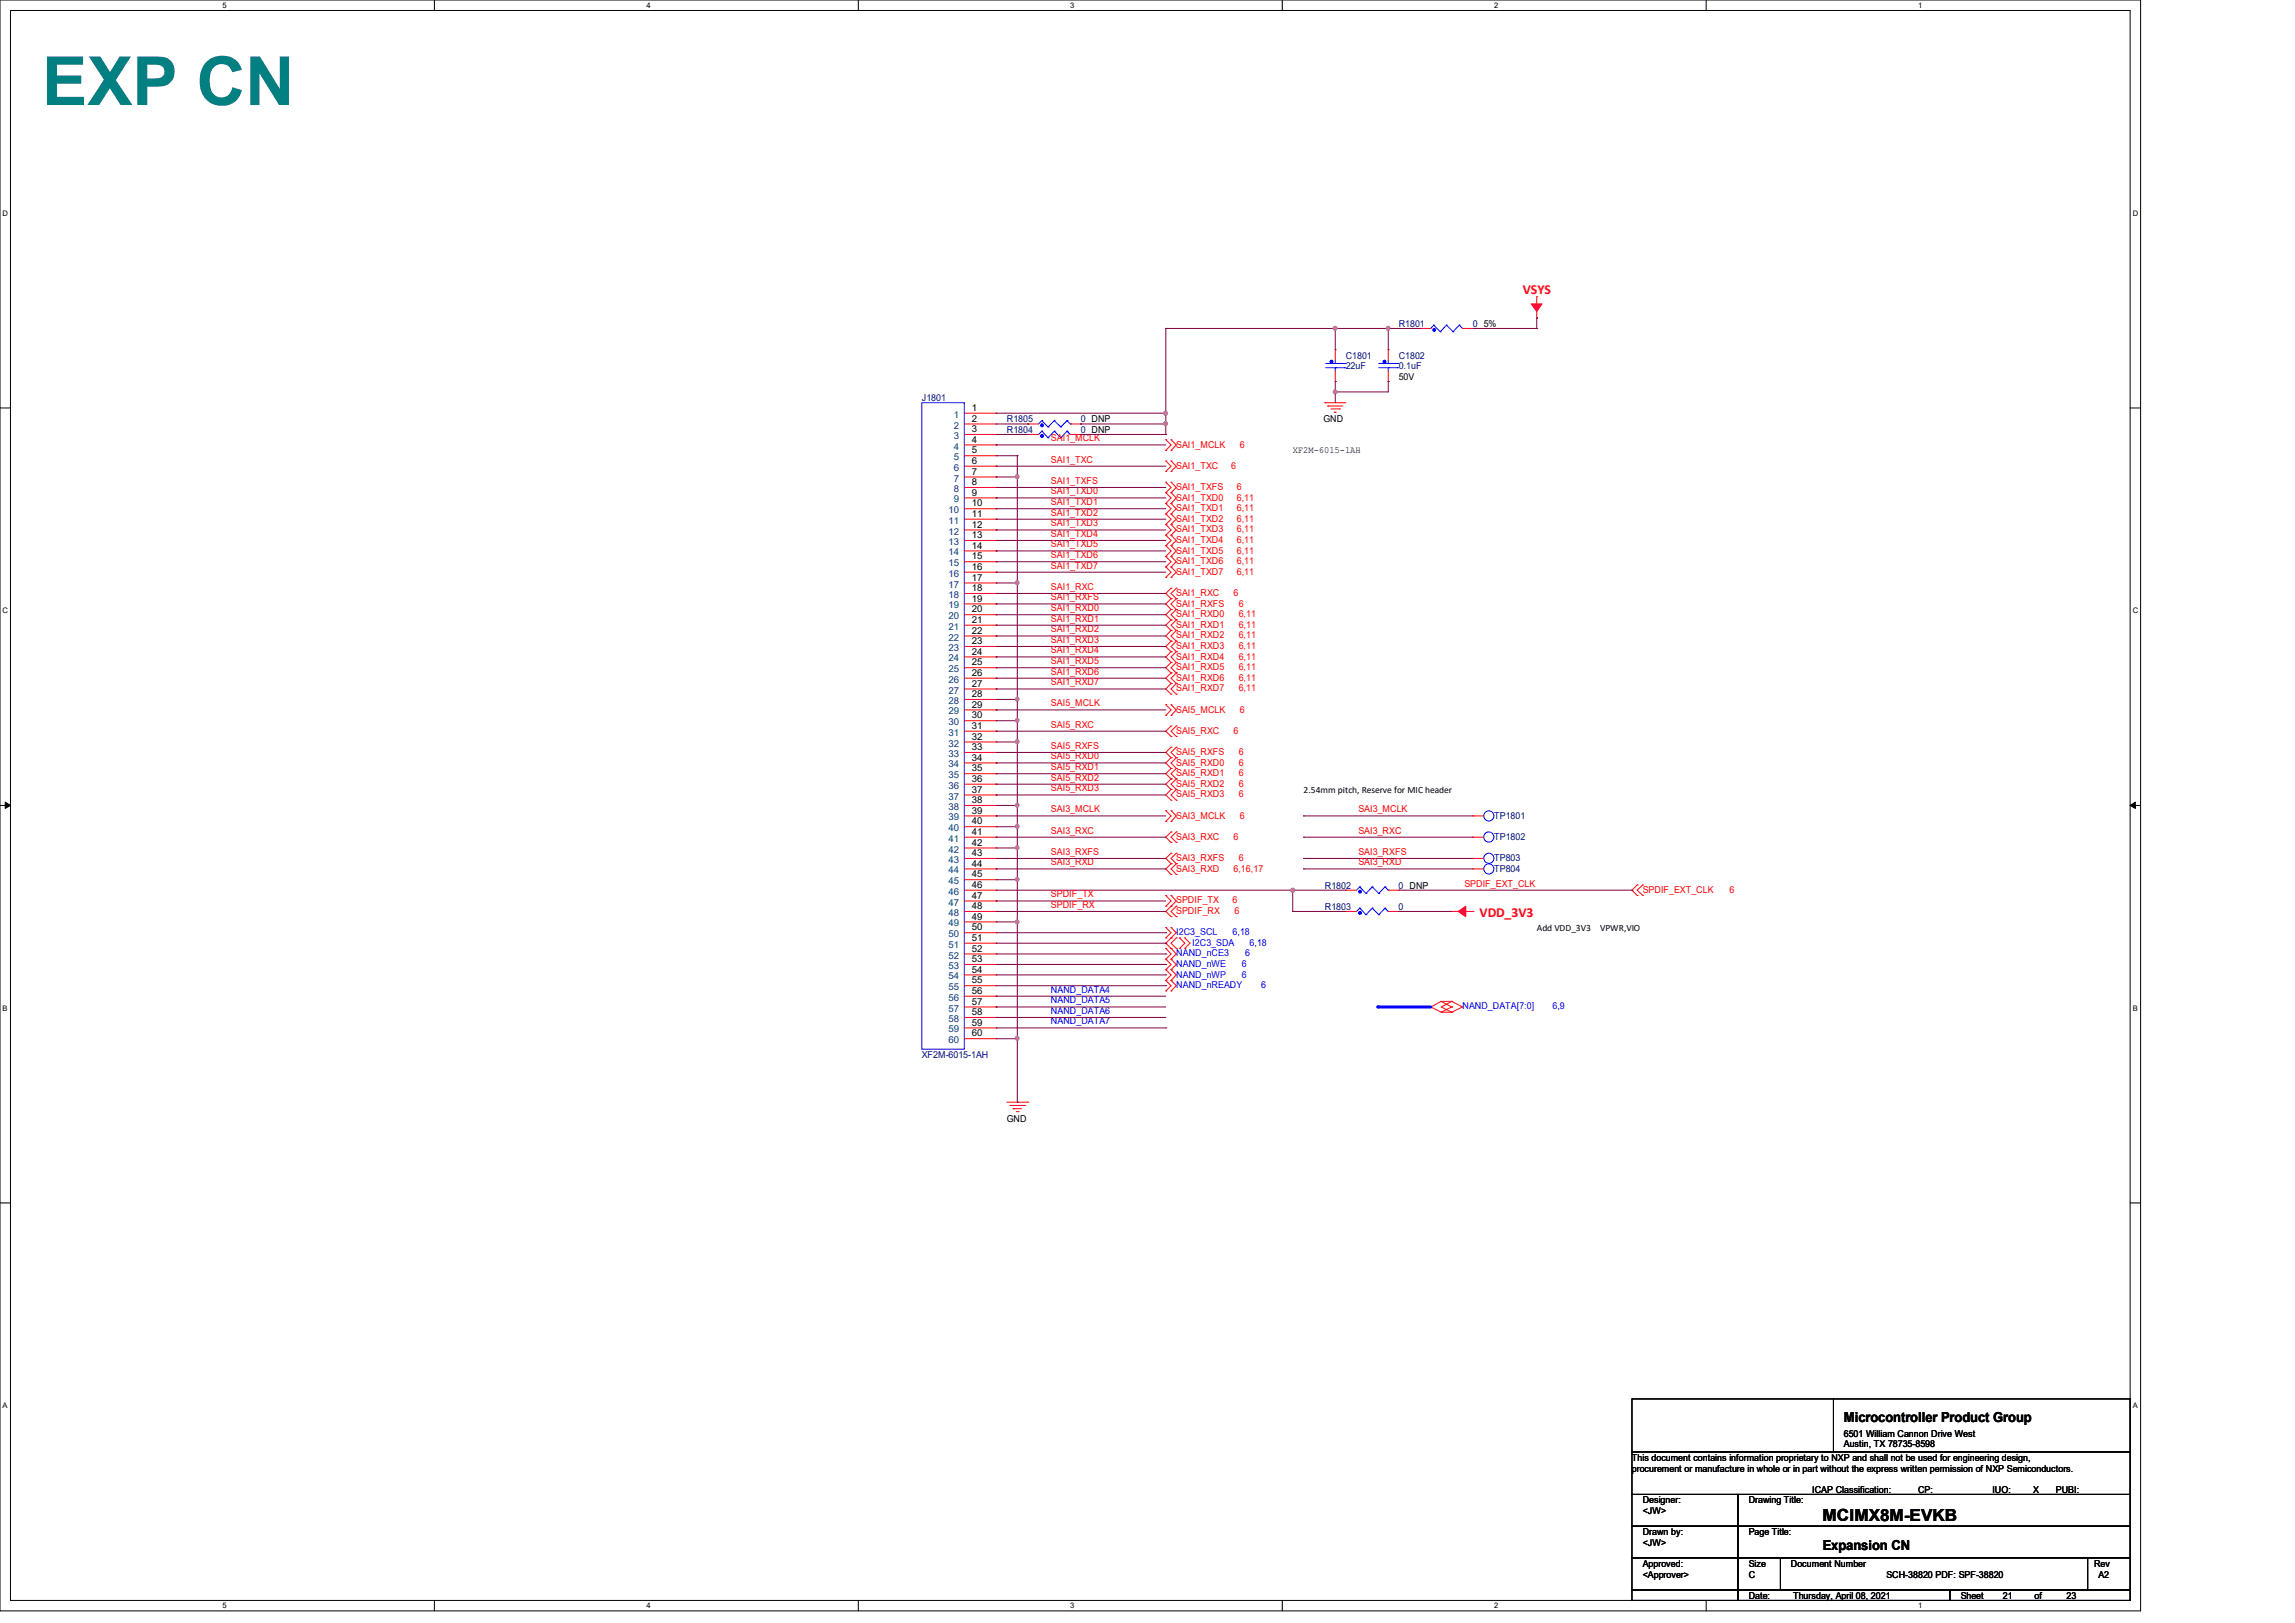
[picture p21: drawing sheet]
<svg xmlns="http://www.w3.org/2000/svg" width="297mm" height="210mm" viewBox="0 0 297 210" stroke-linecap="round" stroke-linejoin="round" font-family="sans-serif">
<defs><g id="words">
<text font-size="8.8" fill="#008080" x="5.5" y="13.6">EXP CN</text>
<text font-size="2.2" x="235.9" y="196.8">MCIMX8M-EVKB</text>
<g font-size="1.8" fill="#f00">
<text x="197.1" y="38">VSYS</text>
<text x="191.5" y="118.7">VDD_3V3</text>
</g>
<g font-size="1.8">
<text x="238.6" y="184.1">Microcontroller Product Group</text>
<text x="235.9" y="200.5">Expansion CN</text>
</g>
<g font-size="1.2" fill="#000080">
<text x="174.2" y="46.4">C1801</text>
<text x="174.2" y="47.8">22uF</text>
<text x="181" y="42.3">R1801</text>
<text x="181" y="46.4">C1802</text>
<text x="181" y="47.8">0.1uF</text>
<text x="190.6" y="42.3">0</text>
<text x="119.3" y="51.9">J1801</text>
<text x="130.3" y="54.6">R1805</text>
<text x="130.3" y="56">R1804</text>
<text x="139.9" y="54.6">0 DNP</text>
<text x="139.9" y="56">0 DNP</text>
<text x="193.4" y="105.9">TP1801</text>
<text x="193.4" y="112.8">TP804</text>
<text x="193.4" y="111.4">TP803</text>
<text x="193.4" y="108.7">TP1802</text>
<text x="171.4" y="115">R1802</text>
<text x="171.4" y="117.7">R1803</text>
<text x="181" y="115">0 DNP</text>
<text x="181" y="117.7">0</text>
<text x="119.3" y="136.9">XF2M-6015-1AH</text>
</g>
<g font-size="1.2">
<text x="192" y="42.3">5%</text>
<text x="125.8" y="53.2">1</text>
<text x="181" y="49.1">50V</text>
<text x="125.8" y="54.6">2</text>
<text x="125.8" y="55.9">3</text>
<text x="125.8" y="57.3">4</text>
<text x="125.8" y="58.7">5</text>
<text x="167.3" y="58.6">XF2M-6015-1AH</text>
<text x="171.3" y="54.6">GND</text>
<text x="125.8" y="60">6</text>
<text x="125.8" y="61.4">7</text>
<text x="125.8" y="62.8">8</text>
<text x="125.8" y="64.1">9</text>
<text x="125.8" y="65.5">10</text>
<text x="125.8" y="66.9">11</text>
<text x="125.8" y="68.3">12</text>
<text x="125.8" y="69.6">13</text>
<text x="125.8" y="71">14</text>
<text x="125.8" y="72.4">15</text>
<text x="125.8" y="73.7">16</text>
<text x="125.8" y="75.1">17</text>
<text x="125.8" y="76.5">18</text>
<text x="125.8" y="77.9">19</text>
<text x="125.8" y="79.2">20</text>
<text x="125.8" y="80.6">21</text>
<text x="125.8" y="82">22</text>
<text x="125.8" y="83.4">23</text>
<text x="125.8" y="84.7">24</text>
<text x="125.8" y="86.1">25</text>
<text x="125.8" y="87.5">26</text>
<text x="125.8" y="88.9">27</text>
<text x="125.8" y="90.2">28</text>
<text x="125.8" y="91.6">29</text>
<text x="125.8" y="93">30</text>
<text x="125.8" y="94.3">31</text>
<text x="125.8" y="95.7">32</text>
<text x="125.8" y="97.1">33</text>
<text x="125.8" y="98.4">34</text>
<text x="125.8" y="99.8">35</text>
<text x="125.8" y="101.2">36</text>
<text x="125.8" y="102.6">37</text>
<text x="125.8" y="103.9">38</text>
<text x="125.8" y="105.3">39</text>
<text x="125.8" y="106.7">40</text>
<text x="168.7" y="102.7">2.54mm pitch, Reserve for MIC header</text>
<text x="125.8" y="108">41</text>
<text x="125.8" y="109.4">42</text>
<text x="125.8" y="110.8">43</text>
<text x="125.8" y="112.1">44</text>
<text x="125.8" y="113.5">45</text>
<text x="125.8" y="114.9">46</text>
<text x="125.8" y="116.3">47</text>
<text x="125.8" y="117.6">48</text>
<text x="125.8" y="119">49</text>
<text x="125.8" y="120.4">50</text>
<text x="125.8" y="121.7">51</text>
<text x="125.8" y="123.1">52</text>
<text x="125.8" y="124.5">53</text>
<text x="125.8" y="125.9">54</text>
<text x="198.9" y="120.5">Add VDD_3V3</text>
<text x="207.1" y="120.5">VPWR,VIO</text>
<text x="125.8" y="127.3">55</text>
<text x="125.8" y="128.6">56</text>
<text x="125.8" y="130">57</text>
<text x="125.8" y="131.4">58</text>
<text x="125.8" y="132.7">59</text>
<text x="125.8" y="134.1">60</text>
<text x="130.3" y="145.2">GND</text>
<text x="211.2" y="189">This document contains information proprietary to NXP and shall not be used for engineering design,</text>
<text x="211.2" y="190.4">procurement or manufacture in whole or in part without the express written permission of NXP Semiconductors.</text>
<text x="238.6" y="186">6501 William Cannon Drive West</text>
<text x="238.6" y="187.3">Austin, TX 78735-8598</text>
<text x="212.6" y="194.5">Designer:</text>
<text x="212.6" y="195.9">&lt;JW&gt;</text>
<text x="226.3" y="194.5">Drawing Title:</text>
<text x="234.5" y="193.2">ICAP Classification:</text>
<text x="248.2" y="193.2">CP:</text>
<text x="251.7" y="193.2">___</text>
<text x="257.8" y="193.2">IUO:</text>
<text x="262.5" y="193.2">_X_</text>
<text x="266.1" y="193.2">PUBI:</text>
<text x="270.2" y="193.2">___</text>
<text x="212.6" y="198.6">Drawn by:</text>
<text x="212.6" y="202.7">Approved:</text>
<text x="212.6" y="200">&lt;JW&gt;</text>
<text x="226.3" y="202.7">Size</text>
<text x="226.3" y="198.6">Page Title:</text>
<text x="231.8" y="202.7">Document Number</text>
<text x="271" y="202.7">Rev</text>
<text x="212.6" y="204.1">&lt;Approver&gt;</text>
<text x="226.3" y="206.9">Date:</text>
<text x="226.3" y="204.1">C</text>
<text x="232.1" y="206.9">Thursday, April 08, 2021</text>
<text x="244.1" y="204.1">SCH-38820 PDF: SPF-38820</text>
<text x="253.7" y="206.9">Sheet</text>
<text x="259.2" y="206.9">21</text>
<text x="263.3" y="206.9">of</text>
<text x="267.5" y="206.9">23</text>
<text x="271.6" y="204.1">A2</text>
</g>
<g font-size="1.2" fill="#004080">
<text x="123.4" y="54.1">1</text>
<text x="123.4" y="55.5">2</text>
<text x="123.4" y="56.8">3</text>
<text x="123.4" y="58.2">4</text>
<text x="123.4" y="59.6">5</text>
<text x="123.4" y="60.9">6</text>
<text x="123.4" y="62.3">7</text>
<text x="123.4" y="63.7">8</text>
<text x="123.4" y="65">9</text>
<text x="122.8" y="66.4">10</text>
<text x="122.8" y="67.8">11</text>
<text x="122.8" y="69.2">12</text>
<text x="122.8" y="70.5">13</text>
<text x="122.8" y="71.9">14</text>
<text x="122.8" y="73.3">15</text>
<text x="122.8" y="74.6">16</text>
<text x="122.8" y="76">17</text>
<text x="122.8" y="77.4">18</text>
<text x="122.8" y="78.7">19</text>
<text x="122.8" y="80.1">20</text>
<text x="122.8" y="81.5">21</text>
<text x="122.8" y="82.9">22</text>
<text x="122.8" y="84.2">23</text>
<text x="122.8" y="85.6">24</text>
<text x="122.8" y="87">25</text>
<text x="122.8" y="88.3">26</text>
<text x="122.8" y="89.7">27</text>
<text x="122.8" y="91.1">28</text>
<text x="122.8" y="92.5">29</text>
<text x="122.8" y="93.9">30</text>
<text x="122.8" y="95.2">31</text>
<text x="122.8" y="96.6">32</text>
<text x="122.8" y="98">33</text>
<text x="122.8" y="99.3">34</text>
<text x="122.8" y="100.7">35</text>
<text x="122.8" y="102.1">36</text>
<text x="122.8" y="103.5">37</text>
<text x="122.8" y="104.8">38</text>
<text x="122.8" y="106.2">39</text>
<text x="122.8" y="107.6">40</text>
<text x="122.8" y="108.9">41</text>
<text x="122.8" y="110.3">42</text>
<text x="122.8" y="111.7">43</text>
<text x="122.8" y="113">44</text>
<text x="122.8" y="114.4">45</text>
<text x="122.8" y="115.8">46</text>
<text x="122.8" y="117.2">47</text>
<text x="122.8" y="118.5">48</text>
<text x="122.8" y="119.9">49</text>
<text x="122.8" y="121.3">50</text>
<text x="122.8" y="122.6">51</text>
<text x="122.8" y="124">52</text>
<text x="122.8" y="125.4">53</text>
<text x="122.8" y="126.7">54</text>
<text x="122.8" y="128.1">55</text>
<text x="122.8" y="129.5">56</text>
<text x="122.8" y="130.9">57</text>
<text x="122.8" y="132.2">58</text>
<text x="122.8" y="133.6">59</text>
<text x="122.8" y="135">60</text>
</g>
<g font-size="1.2" fill="#f00">
<text x="136" y="59.9">SAI1_TXC</text>
<text x="136" y="57.1">SAI1_MCLK</text>
<text x="152.2" y="57.9">SAI1_MCLK</text>
<text x="160.4" y="57.9">6</text>
<text x="136" y="64">SAI1_TXD0</text>
<text x="136" y="65.4">SAI1_TXD1</text>
<text x="136" y="62.6">SAI1_TXFS</text>
<text x="152.2" y="64.8">SAI1_TXD0</text>
<text x="152.2" y="60.7">SAI1_TXC</text>
<text x="152.2" y="63.4">SAI1_TXFS</text>
<text x="159.3" y="60.7">6</text>
<text x="160.1" y="64.8">6,11</text>
<text x="160.1" y="63.4">6</text>
<text x="136" y="66.7">SAI1_TXD2</text>
<text x="136" y="68.1">SAI1_TXD3</text>
<text x="136" y="69.5">SAI1_TXD4</text>
<text x="136" y="70.8">SAI1_TXD5</text>
<text x="152.2" y="66.1">SAI1_TXD1</text>
<text x="152.2" y="67.5">SAI1_TXD2</text>
<text x="152.2" y="68.9">SAI1_TXD3</text>
<text x="152.2" y="70.3">SAI1_TXD4</text>
<text x="152.2" y="71.6">SAI1_TXD5</text>
<text x="160.1" y="66.1">6,11</text>
<text x="160.1" y="67.5">6,11</text>
<text x="160.1" y="68.9">6,11</text>
<text x="160.1" y="70.3">6,11</text>
<text x="160.1" y="71.6">6,11</text>
<text x="136" y="72.2">SAI1_TXD6</text>
<text x="136" y="73.6">SAI1_TXD7</text>
<text x="136" y="76.3">SAI1_RXC</text>
<text x="136" y="77.7">SAI1_RXFS</text>
<text x="152.2" y="73">SAI1_TXD6</text>
<text x="152.2" y="74.4">SAI1_TXD7</text>
<text x="152.2" y="77.1">SAI1_RXC</text>
<text x="159.6" y="77.1">6</text>
<text x="160.1" y="73">6,11</text>
<text x="160.1" y="74.4">6,11</text>
<text x="136" y="79.1">SAI1_RXD0</text>
<text x="136" y="81.8">SAI1_RXD2</text>
<text x="136" y="83.2">SAI1_RXD3</text>
<text x="136" y="80.4">SAI1_RXD1</text>
<text x="152.2" y="79.8">SAI1_RXD0</text>
<text x="152.2" y="81.2">SAI1_RXD1</text>
<text x="152.2" y="82.6">SAI1_RXD2</text>
<text x="152.2" y="84">SAI1_RXD3</text>
<text x="152.2" y="78.5">SAI1_RXFS</text>
<text x="160.3" y="79.8">6,11</text>
<text x="160.3" y="81.2">6,11</text>
<text x="160.3" y="82.6">6,11</text>
<text x="160.3" y="84">6,11</text>
<text x="160.3" y="78.5">6</text>
<text x="136" y="84.5">SAI1_RXD4</text>
<text x="136" y="85.9">SAI1_RXD5</text>
<text x="136" y="87.3">SAI1_RXD6</text>
<text x="136" y="88.7">SAI1_RXD7</text>
<text x="152.2" y="85.3">SAI1_RXD4</text>
<text x="152.2" y="86.7">SAI1_RXD5</text>
<text x="152.2" y="88.1">SAI1_RXD6</text>
<text x="152.2" y="89.4">SAI1_RXD7</text>
<text x="160.3" y="85.3">6,11</text>
<text x="160.3" y="86.7">6,11</text>
<text x="160.3" y="88.1">6,11</text>
<text x="160.3" y="89.4">6,11</text>
<text x="136" y="91.4">SAI5_MCLK</text>
<text x="136" y="94.1">SAI5_RXC</text>
<text x="152.2" y="92.2">SAI5_MCLK</text>
<text x="152.2" y="95">SAI5_RXC</text>
<text x="159.6" y="95">6</text>
<text x="160.4" y="92.2">6</text>
<text x="136" y="99.7">SAI5_RXD1</text>
<text x="136" y="101">SAI5_RXD2</text>
<text x="136" y="98.3">SAI5_RXD0</text>
<text x="136" y="96.9">SAI5_RXFS</text>
<text x="152.2" y="99.1">SAI5_RXD0</text>
<text x="152.2" y="100.4">SAI5_RXD1</text>
<text x="152.2" y="101.8">SAI5_RXD2</text>
<text x="152.2" y="97.7">SAI5_RXFS</text>
<text x="160.3" y="99.1">6</text>
<text x="160.3" y="100.4">6</text>
<text x="160.3" y="101.8">6</text>
<text x="160.3" y="97.7">6</text>
<text x="136" y="105.1">SAI3_MCLK</text>
<text x="136" y="102.4">SAI5_RXD3</text>
<text x="136" y="107.9">SAI3_RXC</text>
<text x="152.2" y="105.9">SAI3_MCLK</text>
<text x="152.2" y="103.2">SAI5_RXD3</text>
<text x="160.3" y="103.2">6</text>
<text x="160.4" y="105.9">6</text>
<text x="175.8" y="105.1">SAI3_MCLK</text>
<text x="175.8" y="107.9">SAI3_RXC</text>
<text x="136" y="112">SAI3_RXD</text>
<text x="136" y="110.6">SAI3_RXFS</text>
<text x="152.2" y="108.7">SAI3_RXC</text>
<text x="152.2" y="112.8">SAI3_RXD</text>
<text x="152.2" y="111.4">SAI3_RXFS</text>
<text x="159.6" y="108.7">6</text>
<text x="159.6" y="112.8">6,16,17</text>
<text x="160.3" y="111.4">6</text>
<text x="175.8" y="110.6">SAI3_RXFS</text>
<text x="175.8" y="112">SAI3_RXD</text>
<text x="136" y="116.1">SPDIF_TX</text>
<text x="136" y="117.5">SPDIF_RX</text>
<text x="152.2" y="118.3">SPDIF_RX</text>
<text x="152.2" y="116.9">SPDIF_TX</text>
<text x="159.5" y="116.9">6</text>
<text x="159.8" y="118.3">6</text>
<text x="189.5" y="114.7">SPDIF_EXT_CLK</text>
<text x="212.6" y="115.5">SPDIF_EXT_CLK</text>
<text x="223.8" y="115.5">6</text>
</g>
<g font-size="1.2" fill="#00f">
<text x="152.2" y="121">I2C3_SCL</text>
<text x="152.2" y="125.1">NAND_nWE</text>
<text x="152.2" y="123.7">NAND_nCE3</text>
<text x="154.3" y="122.4">I2C3_SDA</text>
<text x="159.5" y="121">6,18</text>
<text x="160.7" y="125.1">6</text>
<text x="161.2" y="123.7">6</text>
<text x="161.7" y="122.4">6,18</text>
<text x="136" y="131.2">NAND_DATA6</text>
<text x="136" y="128.4">NAND_DATA4</text>
<text x="136" y="129.8">NAND_DATA5</text>
<text x="152.2" y="126.5">NAND_nWP</text>
<text x="152.2" y="127.8">NAND_nREADY</text>
<text x="160.7" y="126.5">6</text>
<text x="163.2" y="127.8">6</text>
<text x="189.3" y="130.6">NAND_DATA[7:0]</text>
<text x="200.9" y="130.6">6,9</text>
<text x="136" y="132.5">NAND_DATA7</text>
</g>
<g font-size="1">
<text x="28.8" y="1">5</text>
<text x="83.7" y="1">4</text>
<text x="138.5" y="1">3</text>
<text x="193.4" y="1">2</text>
<text x="248.2" y="1">1</text>
<text x=".3" y="27.9">D</text>
<text x="276" y="27.9">D</text>
<text x=".3" y="79.4">C</text>
<text x="276" y="79.4">C</text>
<text x=".3" y="130.8">B</text>
<text x="276" y="130.8">B</text>
<text x=".3" y="182.2">A</text>
<text x="276" y="182.2">A</text>
<text x="28.8" y="208.1">5</text>
<text x="83.7" y="208.1">4</text>
<text x="138.5" y="208.1">3</text>
<text x="193.4" y="208.1">2</text>
<text x="248.2" y="208.1">1</text>
</g>
</g></defs>
<path d="M0 0h277v208.4h-277zM1.4 1.4h274.3v205.7h-274.3z" fill="none" stroke="#000" stroke-width=".13"/>
<g fill="#fff">
<path d="M28.8 .1h.5v1.1h-.5z"/>
<path d="M28.8 207.2h.5v1.1h-.5z"/>
</g>
<path d="M56.2 0v1.4M56.2 207.1v1.3" fill="none" stroke="#000" stroke-width=".13"/>
<g fill="#fff">
<path d="M83.7 .1h.5v1.1h-.5z"/>
<path d="M83.7 207.2h.5v1.1h-.5z"/>
</g>
<path d="M111.1 0v1.4M111.1 207.1v1.3" fill="none" stroke="#000" stroke-width=".13"/>
<g fill="#fff">
<path d="M138.5 .1h.6v1.1h-.6z"/>
<path d="M138.5 207.2h.6v1.1h-.6z"/>
</g>
<path d="M165.9 0v1.4M165.9 207.1v1.3" fill="none" stroke="#000" stroke-width=".13"/>
<g fill="#fff">
<path d="M193.4 .1h.5v1.1h-.5z"/>
<path d="M193.4 207.2h.5v1.1h-.5z"/>
</g>
<path d="M220.8 0v1.4M220.8 207.1v1.3" fill="none" stroke="#000" stroke-width=".13"/>
<g fill="#fff">
<path d="M248.2 .1h.6v1.1h-.6z"/>
<path d="M248.2 207.2h.6v1.1h-.6z"/>
<path d="M.3 27.1h.8v1.1h-.8z"/>
<path d="M276 27.1h.7v1.1h-.7z"/>
<path d="M.3 78.5h.8v1.1h-.8z"/>
<path d="M276 78.5h.7v1.1h-.7z"/>
</g>
<path d="M0 52.8h1.4M275.7 52.8h1.3" fill="none" stroke="#000" stroke-width=".13"/>
<g fill="#fff">
<path d="M.3 129.9h.7v1.1h-.7z"/>
<path d="M276 129.9h.6v1.1h-.6z"/>
</g>
<path d="M0 104.2h1.4M275.7 104.2h1.3" fill="none" stroke="#000" stroke-width=".13"/>
<path d="M.7 103.8l.7 .4-.7 .4zM275.7 104.2l.7-.4v.8z" fill="#000" stroke="#000" stroke-width=".13"/>
<g fill="#fff">
<path d="M.3 181.4h.7v1.1h-.7z"/>
<path d="M276 181.4h.6v1.1h-.6z"/>
</g>
<g fill="none" stroke="#000" stroke-width=".13">
<path d="M0 155.7h1.4M275.7 155.7h1.3M211.2 193.4h13.7v4.1h-13.7zM211.2 197.5h13.7v4.1h-13.7zM211.2 187.9h64.5v5.5h-64.5zM211.2 181h64.5v6.9h-64.5zM224.9 193.4h50.8v4.1h-50.8zM224.9 197.5h50.8v4.1h-50.8zM237.3 187.9h.1M237.3 181v6.9M211.2 201.6h13.7v4.1h-13.7zM211.2 205.7h13.7v1.4h-13.7z"/>
<path d="M224.9 201.6h5.5v4.1h-5.5zM224.9 205.7h27.4v1.4h-27.4zM230.4 201.6h39.8v4.1h-39.8zM252.3 205.7h23.4v1.4h-23.4zM270.2 201.6h5.5v4.1h-5.5z"/>
</g>
<g fill="none" stroke="#f00" stroke-width=".13">
<path d="M198.9 38.4h.1M198.9 38.4v1.5M124.8 53.5h4.1M124.8 54.9h4.1M124.8 56.2h4.1M124.8 57.6h4.1M124.8 59h4.1M128.9 53.5h.1M128.9 54.9h.1M128.9 56.2h.1M128.9 57.6h.1M128.9 59h.1"/>
<path d="M133 54.9h.1M133 56.2h.1M133 54.9h1.4M133 56.2h1.4M138.5 54.9h1.4M138.5 56.2h1.4M139.9 54.9h.1M139.9 56.2h.1M150.9 59.6h.1M150.9 56.9h.1M150.9 58.3h.1M150.9 59.6l.7 .7-.7 .7"/>
<path d="M150.9 56.9l.7 .7-.7 .7M151.6 59.6h.1M151.6 56.9h.1M151.6 58.3h.1M151.6 59.6l.6 .7-.6 .7M151.6 56.9l.6 .7-.6 .7M171.4 52.1h.1M171.4 52.1h2.8M171.8 52.5h.1M171.8 52.5h2M172.3 52.9h1.1M172.7 53.3h.1"/>
<path d="M172.7 53.3h.2M172.8 45.3h.1M172.8 49.4h.1M172.8 45.3v1.3M172.8 48v1.4M173.4 52.9h.1M179.7 45.3h.1M179.7 49.4h.1M179.7 45.3v1.3M179.7 48v1.4M183.8 42.5h.1M183.8 42.5h1.4"/>
<path d="M189.3 42.5h1.3M190.6 42.5h.1M198.9 41.1h.1M198.9 40.2v.9M124.8 60.3h4.1M124.8 61.7h4.1M124.8 63.1h4.1M124.8 64.4h4.1M124.8 65.8h4.1M124.8 67.2h4.1M124.8 68.6h4.1M124.8 69.9h4.1"/>
<path d="M124.8 71.3h4.1M124.8 72.7h4.1M124.8 74h4.1M124.8 75.4h4.1M124.8 76.8h4.1M124.8 78.1h4.1M124.8 79.5h4.1M128.9 60.3h.1M128.9 61.7h.1M128.9 63.1h.1M128.9 64.4h.1M128.9 65.8h.1"/>
<path d="M128.9 67.2h.1M128.9 68.6h.1M128.9 69.9h.1M128.9 71.3h.1M128.9 72.7h.1M128.9 74h.1M128.9 75.4h.1M128.9 76.8h.1M128.9 78.1h.1M128.9 79.5h.1M150.9 63.8h.1M150.9 65.2h.1"/>
<path d="M150.9 66.5h.1M150.9 67.9h.1M150.9 69.3h.1M150.9 70.6h.1M150.9 72h.1M150.9 73.4h.1M150.9 74.7h.1M150.9 61h.1M150.9 62.4h.1M150.9 63.8l.7 .6-.7 .8M150.9 65.2l.7 .6-.7 .7M150.9 66.5l.7 .7-.7 .7"/>
<path d="M150.9 67.9l.7 .7-.7 .7M150.9 69.3l.7 .6-.7 .7M150.9 70.6l.7 .7-.7 .7M150.9 72l.7 .7-.7 .7M150.9 73.4l.7 .6-.7 .7M150.9 62.4l.7 .7-.7 .7M151.6 65.2h.1M151.6 63.8h.1M151.6 66.5h.1M151.6 67.9h.1M151.6 69.3h.1M151.6 70.6h.1"/>
<path d="M151.6 72h.1M151.6 73.4h.1M151.6 74.7h.1M151.6 61h.1M151.6 62.4h.1M151.6 78.9h.1M151.6 76.1h.1M151.6 77.5h.1M151.6 63.8l.6 .6-.6 .8M151.6 65.2l.6 .6-.6 .7M151.6 66.5l.6 .7-.6 .7M151.6 67.9l.6 .7-.6 .7"/>
<path d="M151.6 69.3l.6 .6-.6 .7M151.6 70.6l.6 .7-.6 .7M151.6 72l.6 .7-.6 .7M151.6 73.4l.6 .6-.6 .7M151.6 62.4l.6 .7-.6 .7M151.6 78.9l-.7 .6 .7 .7M151.6 76.1l-.7 .7 .7 .7M151.6 77.5l-.7 .6 .7 .8M152.2 78.9h.1M152.2 77.5h.1M152.2 76.1h.1M152.2 78.9l-.6 .6 .6 .7"/>
<path d="M152.2 76.1l-.6 .7 .6 .7M152.2 77.5l-.6 .6 .6 .8M124.8 80.9h4.1M124.8 82.3h4.1M124.8 83.7h4.1M124.8 85h4.1M124.8 86.4h4.1M124.8 87.8h4.1M124.8 89.2h4.1M124.8 90.5h4.1M124.8 91.9h4.1M124.8 93.3h4.1"/>
<path d="M124.8 94.6h4.1M124.8 96h4.1M124.8 97.4h4.1M124.8 98.7h4.1M128.9 80.9h.1M128.9 82.3h.1M128.9 83.7h.1M128.9 85h.1M128.9 86.4h.1M128.9 87.8h.1M128.9 89.2h.1M128.9 90.5h.1"/>
<path d="M128.9 91.9h.1M128.9 93.3h.1M128.9 94.6h.1M128.9 96h.1M128.9 97.4h.1M128.9 98.7h.1M150.9 91.2h.1M150.9 92.6h.1M150.9 91.2l.7 .7-.7 .7M151.6 80.2h.1M151.6 81.6h.1M151.6 83h.1"/>
<path d="M151.6 84.3h.1M151.6 85.7h.1M151.6 87.1h.1M151.6 88.4h.1M151.6 89.8h.1M151.6 91.2h.1M151.6 92.6h.1M151.6 93.9h.1M151.6 95.3h.1M151.6 98h.1M151.6 99.4h.1M151.6 96.7h.1"/>
<path d="M151.6 80.2l-.7 .7 .7 .7M151.6 81.6l-.7 .7 .7 .7M151.6 83l-.7 .7 .7 .6M151.6 84.3l-.7 .7 .7 .7M151.6 85.7l-.7 .7 .7 .7M151.6 87.1l-.7 .7 .7 .6M151.6 88.4l-.7 .8 .7 .6M151.6 91.2l.6 .7-.6 .7M151.6 93.9l-.7 .7 .7 .7M151.6 98l-.7 .7 .7 .7M151.6 99.4l-.7 .7 .7 .7M151.6 96.7l-.7 .7 .7 .6"/>
<path d="M152.2 80.2h.1M152.2 81.6h.1M152.2 83h.1M152.2 84.3h.1M152.2 85.7h.1M152.2 87.1h.1M152.2 88.4h.1M152.2 89.8h.1M152.2 95.3h.1M152.2 93.9h.1M152.2 99.4h.1M152.2 98h.1"/>
<path d="M152.2 96.7h.1M152.2 80.2l-.6 .7 .6 .7M152.2 81.6l-.6 .7 .6 .7M152.2 83l-.6 .7 .6 .6M152.2 84.3l-.6 .7 .6 .7M152.2 85.7l-.6 .7 .6 .7M152.2 87.1l-.6 .7 .6 .6M152.2 88.4l-.6 .8 .6 .6M152.2 93.9l-.6 .7 .6 .7M152.2 98l-.6 .7 .6 .7M152.2 99.4l-.6 .7 .6 .7M152.2 96.7l-.6 .7 .6 .6"/>
<path d="M124.8 117.9h4.1M124.8 115.2h4.1M124.8 100.1h4.1M124.8 101.5h4.1M124.8 102.9h4.1M124.8 104.2h4.1M124.8 105.6h4.1M124.8 107h4.1M124.8 108.3h4.1M124.8 109.7h4.1M124.8 111.1h4.1M124.8 112.4h4.1"/>
<path d="M124.8 113.8h4.1M124.8 116.6h4.1M124.8 119.3h4.1M128.9 100.1h.1M128.9 101.5h.1M128.9 102.9h.1M128.9 104.2h.1M128.9 105.6h.1M128.9 107h.1M128.9 108.3h.1M128.9 109.7h.1M128.9 111.1h.1"/>
<path d="M128.9 112.4h.1M128.9 113.8h.1M128.9 115.2h.1M128.9 116.6h.1M128.9 117.9h.1M128.9 119.3h.1M150.9 104.9h.1M150.9 106.3h.1M150.9 115.9h.1M150.9 117.3h.1M150.9 104.9l.7 .7-.7 .7M150.9 115.9l.7 .7-.7 .7"/>
<path d="M151.6 104.9h.1M151.6 106.3h.1M151.6 100.8h.1M151.6 102.2h.1M151.6 103.5h.1M151.6 107.7h.1M151.6 109h.1M151.6 113.2h.1M151.6 111.8h.1M151.6 110.4h.1M151.6 117.3h.1M151.6 118.6h.1"/>
<path d="M151.6 115.9h.1M151.6 104.9l.6 .7-.6 .7M151.6 100.8l-.7 .7 .7 .7M151.6 102.2l-.7 .7 .7 .6M151.6 107.7l-.7 .6 .7 .7M151.6 111.8l-.7 .6 .7 .8M151.6 110.4l-.7 .7 .7 .7M151.6 115.9l.6 .7-1.3 1.3 .7 .7M152.2 100.8h.1M152.2 102.2h.1M152.2 103.5h.1M152.2 109h.1"/>
<path d="M152.2 107.7h.1M152.2 111.8h.1M152.2 113.2h.1M152.2 110.4h.1M152.2 118.6h.1M152.2 117.3h.1M152.2 100.8l-.6 .7 .6 .7M152.2 102.2l-.6 .7 .6 .6M152.2 107.7l-.6 .6 .6 .7M152.2 111.8l-.6 .6 .6 .8M152.2 110.4l-.6 .7 .6 .7M152.2 117.3l-.6 .6 .6 .7"/>
<path d="M174.2 115.2h.1M174.2 117.9h.1M174.2 117.9h1.4M174.2 115.2h1.4M179.7 117.9h1.3M179.7 115.2h1.3M181 115.2h.1M181 117.9h.1M187.9 117.9h.1M187.9 117.9h.9M189.1 117.9h1.5M190.6 117.9h.1"/>
<path d="M190.6 105.6h.1M190.6 112.4h.1M190.6 111.1h.1M190.6 108.3h.1M190.6 105.6h1.4M190.6 108.3h1.4M190.6 111.1h1.4M190.6 112.4h1.4M211.9 114.5h.1M211.9 115.9h.1M211.9 114.5l-.7 .7 .7 .7M212.6 115.9h.1"/>
<path d="M212.6 114.5h.1M212.6 114.5l-.7 .7 .7 .7M124.8 120.7h4.1M124.8 122h4.1M124.8 123.4h4.1M124.8 124.8h4.1M124.8 126.2h4.1M124.8 127.6h4.1M124.8 128.9h4.1M124.8 130.3h4.1M124.8 131.7h4.1M124.8 133h4.1"/>
<path d="M124.8 134.4h4.1M128.9 120.7h.1M128.9 122h.1M128.9 123.4h.1M128.9 124.8h.1M128.9 126.2h.1M128.9 127.6h.1M128.9 128.9h.1M128.9 130.3h.1M128.9 131.7h.1M128.9 133h.1M128.9 134.4h.1"/>
<path d="M150.9 120h.1M150.9 121.4h.1M150.9 124.1h.1M150.9 125.5h.1M150.9 126.9h.1M150.9 128.2h.1M150.9 122.7h.1M150.9 120l.7 .7-.7 .7M150.9 124.1l.7 .7-.7 .7M150.9 125.5l.7 .7-.7 .7M150.9 126.9l.7 .7-.7 .6M150.9 122.7l.7 .7-.7 .7"/>
<path d="M151.6 122.7h.1M151.6 121.4h.1M151.6 120h.1M151.6 124.1h.1M151.6 125.5h.1M151.6 126.9h.1M151.6 128.2h.1M151.6 120l.6 .7-1.3 1.3 .7 .7M151.6 124.1l.6 .7-.6 .7M151.6 125.5l.6 .7-.6 .7M151.6 126.9l.6 .7-.6 .6M151.6 122.7l.6 .7-.6 .7"/>
<path d="M152.2 121.4h.1M152.2 122.7h.1M152.2 121.4l-.6 .6 .6 .7M152.7 121.4h.1M152.7 122.7h.1M152.7 121.4l.6 .6-.6 .7M153.3 122.7h.1M153.3 121.4h.1M153.3 121.4l.7 .6-.7 .7M185.2 130.3h.1M185.2 130.3l1.3 .7M186.5 129.6h.1"/>
<path d="M186.5 131h.1M186.5 129.6h1.4M186.5 129.6l-1.3 .7M186.5 131h1.4M186.5 129.6l1.4 .7M187.9 131h.1M187.9 129.6h.1M187.9 130.3h.1M187.9 129.6l1.4 .7M187.9 129.6l-1.4 .7 1.4 .7M187.9 130.3l-1.4 .7M189.3 130.3h.1"/>
<path d="M189.3 130.3l-1.4 .7M130.3 142.6h2.7M130.7 143h1.9M131.1 143.5h.1M131.1 143.5h1.1M131.5 143.8h.3M131.8 143.8h.1M132.6 143h.1M133 142.6h.1"/>
</g>
<g fill="#f00" stroke="#f00" stroke-width=".13">
<path d="M198.2 39.3h1.4l-.7 1z" fill-rule="evenodd"/>
<path d="M188.7 117.9l1-.6v1.3z" fill-rule="evenodd"/>
</g>
<g fill="none" stroke="#00f" stroke-width=".13">
<path d="M119.3 52.1h5.5v83.7h-5.5zM134.8 54.4h.1M134.8 55.8h.1M134.8 54.4l-.4 .5M134.8 54.4l.8 .8M134.8 55.8l-.4 .4M134.8 55.8l.8 .8M135.6 55.2h.1M135.6 56.6h.1M136.4 54.4h.1M136.4 55.8h.1M136.4 54.4l-.8 .8"/>
<path d="M136.4 54.4l.9 .8M136.4 55.8l-.8 .8M136.4 55.8l.9 .8M137.3 55.2h.1M137.3 56.6h.1M138.1 54.4h.1M138.1 55.8h.1M138.1 54.4l-.8 .8M138.1 54.4l.4 .5M138.1 55.8l-.8 .8M138.1 55.8l.4 .4M138.5 54.9h.1"/>
<path d="M138.5 56.2h.1M171.6 47.6h2.4M171.6 47h2.4M172.8 47.6h.1M172.8 47h.1M172.8 46.6v.4M172.8 47.6v.4M174 47.6h.1M174 47h.1M178.4 47.6h2.5M178.4 47h2.5M179.7 47.6h.1"/>
<path d="M179.7 47h.1M179.7 46.6v.4M179.7 47.6v.4M180.9 47.6h.1M180.9 47h.1M185.5 42.1h.1M185.5 42.1l-.3 .4M185.5 42.1l.9 .8M186.4 42.9h.1M187.2 42.1h.1M187.2 42.1l-.8 .8M187.2 42.1l.8 .8"/>
<path d="M188 42.9h.1M188.8 42.1h.1M188.8 42.1l-.8 .8M188.8 42.1l.5 .4M189.3 42.5h.1M176 114.8h.1M176 117.5h.1M176 114.8l-.4 .4M176 114.8l.8 .8M176 117.5l-.4 .4M176 117.5l.8 .9M176.8 115.6h.1"/>
<path d="M176.8 118.4h.1M177.6 114.8h.1M177.6 117.5h.1M177.6 114.8l-.8 .8M177.6 114.8l.8 .8M177.6 117.5l-.8 .9M177.6 117.5l.8 .9M178.4 115.6h.1M178.4 118.4h.1M179.2 114.8h.1M179.2 117.5h.1M179.2 114.8l-.8 .8"/>
<path d="M179.2 114.8l.5 .4M179.2 117.5l-.8 .9M179.2 117.5l.5 .4M179.7 115.2h.1M179.7 117.9h.1"/>
<circle cx="192.7" cy="112.4" r=".66"/>
<circle cx="192.7" cy="108.3" r=".66"/>
<circle cx="192.7" cy="111.1" r=".66"/>
<circle cx="192.7" cy="105.6" r=".66"/>
</g>
<g fill="#00f" stroke="#00f" stroke-width=".13">
<circle cx="176" cy="115.4" r=".19"/>
<circle cx="176" cy="118.1" r=".19"/>
<circle cx="134.9" cy="55" r=".19"/>
<circle cx="185.6" cy="42.7" r=".19"/>
<circle cx="172.3" cy="46.8" r=".19"/>
<circle cx="179.2" cy="46.8" r=".19"/>
<circle cx="134.9" cy="56.4" r=".19"/>
</g>
<path d="M128.9 54.9h4.1M128.9 53.5h22M133 54.9h.1M150.9 53.5h.1M150.9 42.5h.1M150.9 42.5v12.4M150.9 42.5h21.9M198.9 41.1h.1M198.9 41.1v1.4" fill="none" stroke="#800040" stroke-width=".13"/>
<circle cx="150.8" cy="53.5" r=".25" fill="#f0f" stroke="#f0f" stroke-width=".13"/>
<path d="M178.3 130.3h6.9" fill="none" stroke="#00f" stroke-width=".38"/>
<circle cx="178.3" cy="130.3" r=".19" fill="#00f"/>
<g fill="none" stroke="#800040" stroke-width=".13">
<path d="M128.9 57.6h.1M128.9 59h2.8M128.9 57.6h22M128.9 56.2h4.1M131.7 59h.1M131.7 59v83.6M133 56.2h.1M139.9 54.9h.1M139.9 56.2h11M139.9 54.9h11M150.9 54.9h.1M150.9 56.2h.1"/>
<path d="M150.9 54.9v1.3M172.8 50.7h.1M172.8 42.5h.1M172.8 49.4h.1M172.8 42.5v2.8M172.8 49.4v2.7M172.8 42.5h11M179.7 42.5h.1M179.7 49.4h.1M179.7 49.4v1.3h-6.9M179.7 42.5v2.8M183.8 42.5h.1"/>
<path d="M190.6 42.5h8.3M198.9 42.5h.1M128.9 64.4h.1M128.9 67.2h.1M128.9 68.6h.1M128.9 65.8h.1M128.9 69.9h.1M128.9 71.3h.1M128.9 72.7h.1M128.9 74h.1M128.9 60.3h.1M128.9 63.1h.1"/>
<path d="M128.9 61.7h.1M128.9 79.5h.1M128.9 76.8h.1M128.9 78.1h.1M128.9 64.4h22M128.9 67.2h22M128.9 68.6h22M128.9 65.8h22M128.9 69.9h22M128.9 71.3h22M128.9 72.7h22M128.9 74h22"/>
<path d="M128.9 60.3h22M128.9 63.1h22M128.9 61.7h2.8M128.9 79.5h22M128.9 75.4h2.8M128.9 76.8h22M128.9 78.1h22M131.7 61.7h.1M131.7 75.4h.1M128.9 82.3h.1M128.9 83.7h.1M128.9 85h.1"/>
<path d="M128.9 80.9h.1M128.9 86.4h.1M128.9 87.8h.1M128.9 89.2h.1M128.9 91.9h.1M128.9 94.6h.1M128.9 98.7h.1M128.9 97.4h.1M128.9 82.3h22M128.9 83.7h22M128.9 85h22M128.9 80.9h22"/>
<path d="M128.9 86.4h22M128.9 87.8h22M128.9 89.2h22M128.9 90.5h2.8M128.9 91.9h22M128.9 94.6h22M128.9 98.7h22M128.9 97.4h22M128.9 96h2.8M128.9 93.3h2.8M131.7 90.5h.1M131.7 96h.1"/>
<path d="M131.7 93.3h.1M128.9 105.6h.1M128.9 100.1h.1M128.9 101.5h.1M128.9 102.9h.1M128.9 108.3h.1M128.9 112.4h.1M128.9 111.1h.1M128.9 116.6h.1M128.9 117.9h.1M128.9 105.6h22M128.9 100.1h22"/>
<path d="M128.9 101.5h22M128.9 102.9h22M128.9 104.2h2.8M128.9 108.3h22M128.9 112.4h22M128.9 111.1h22M128.9 107h2.8M128.9 109.7h2.8M128.9 115.2h45.3M128.9 116.6h22M128.9 117.9h22M128.9 113.8h2.8"/>
<path d="M128.9 119.3h2.8M131.7 104.2h.1M131.7 107h.1M131.7 109.7h.1M131.7 113.8h.1M131.7 119.3h.1M167.3 115.2h.1M167.3 117.9h.1M167.3 117.9h6.9M167.3 115.2v2.7M168.7 105.6h.1M168.7 108.3h.1"/>
<path d="M168.7 111.1h.1M168.7 112.4h.1M168.7 105.6h21.9M168.7 108.3h21.9M168.7 112.4h21.9M168.7 111.1h21.9M181 117.9h.1M181 115.2h30.2M181 117.9h6.9M211.2 115.2h.1M128.9 131.7h.1M128.9 128.9h.1"/>
<path d="M128.9 130.3h.1M128.9 122h22M128.9 120.7h22M128.9 133h22M128.9 131.7h22M128.9 128.9h22M128.9 130.3h22M128.9 124.8h22M128.9 126.2h22M128.9 127.6h22M128.9 123.4h22M128.9 134.4h2.8"/>
<path d="M131.7 134.4h.1M150.9 122h.1M150.9 120.7h.1M150.9 133h.1M150.9 124.8h.1M150.9 126.2h.1M150.9 127.6h.1M150.9 123.4h.1M131.7 142.6h.1"/>
</g>
<g fill="#f0f" stroke="#f0f" stroke-width=".13">
<circle cx="172.8" cy="50.7" r=".24"/>
<circle cx="179.6" cy="42.5" r=".24"/>
<circle cx="172.8" cy="42.5" r=".24"/>
<circle cx="150.8" cy="54.8" r=".25"/>
<circle cx="131.6" cy="61.7" r=".24"/>
<circle cx="131.6" cy="90.5" r=".24"/>
<circle cx="131.6" cy="75.4" r=".24"/>
<circle cx="131.6" cy="104.2" r=".24"/>
<circle cx="131.6" cy="106.9" r=".24"/>
<circle cx="131.6" cy="96" r=".24"/>
<circle cx="131.6" cy="93.2" r=".24"/>
<circle cx="167.3" cy="115.2" r=".25"/>
<circle cx="131.6" cy="113.8" r=".24"/>
<circle cx="131.6" cy="119.3" r=".24"/>
<circle cx="131.6" cy="134.4" r=".24"/>
<circle cx="131.6" cy="109.7" r=".24"/>
<circle cx="150.8" cy="53.5" r=".25"/>
</g>
<use href="#words"/>
</svg>
